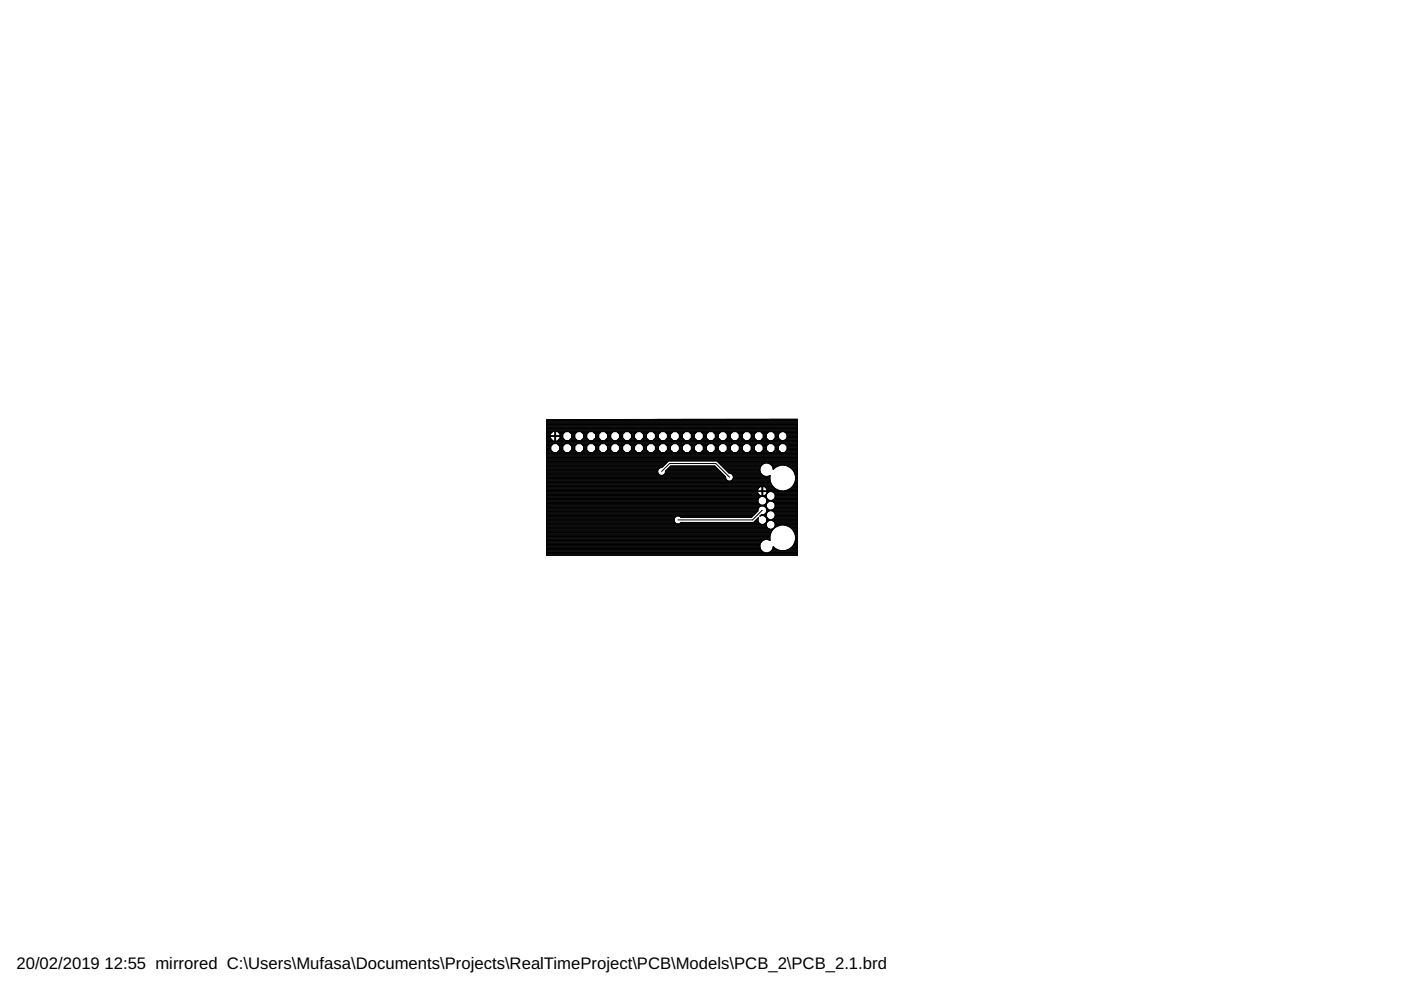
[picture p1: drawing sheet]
<svg xmlns="http://www.w3.org/2000/svg" width="297mm" height="210mm" viewBox="0 0 297 210" stroke-linecap="round" stroke-linejoin="round" font-family="sans-serif">
<defs><g id="words">
<g font-size="3.5">
<text x="3.5" y="205.4">20/02/2019</text>
<text x="22.2" y="205.4">12:55 mirrored C:\Users\Mufasa\Documents\Projects\RealTimeProject\PCB\Models\PCB_2\PCB_2.1.brd</text>
</g>
</g></defs>
<g fill="none" stroke="#000" stroke-width=".21">
<path d="M115.9 89l53.2-.1v28.9h-53.2zM115.9 98.2h25.4M115.9 94.1h53.2M115.9 93.4h1.3M115.9 92.4h3.4M115.9 92.5h3.4M115.9 93.5h53.2M115.9 98.8h24.8M115.9 97.7h53.2M115.9 99.9h23.5M115.9 99.8h23.5M115.9 99.7h23.6"/>
<path d="M115.9 99.5h23.7M115.9 99.4h23.8M115.9 99.3h23.9M115.9 99.2h24.1M115.9 99h24.5M115.9 98.9h24.7M115.9 98.7h24.9M115.9 98.6h25M115.9 98.4h25.1M115.9 98.3h25.3M115.9 98.1h25.5M115.9 98h25.6"/>
<path d="M115.9 97.9h25.7M115.9 97.6h53.2M115.9 97.5h53.2M115.9 97.4h53.2M115.9 97.2h53.2M115.9 97.1h53.2M115.9 97h53.2M115.9 96.9h53.2M115.9 96.8h53.2M115.9 96.6h53.2M115.9 96.5h53.2M115.9 96.4h53.2"/>
<path d="M115.9 96.3h53.2M115.9 96.2h53.2M115.9 96h53.2M115.9 95.9h1.4M115.9 95.8h1.3M115.9 95.7h1.2M115.9 95.5h1M115.9 95.4h.9M115.9 95.3h.9M115.9 95.2h.9M115.9 95.1h.9M115.9 95h.9"/>
<path d="M115.9 94.8h.9M115.9 94.7h.9M115.9 94.6h.9M115.9 94.5h1M115.9 94.3h1.2M115.9 94.2h1.3M115.9 94h53.2M115.9 93.9h53.2M115.9 93.7h53.2M115.9 93.6h53.2M115.9 93.3h1.1M115.9 93.1h1"/>
<path d="M115.9 93h.9M115.9 92.9h.8M115.9 92.8h.8M115.9 92.7h.8M115.9 92.3h.8M115.9 92.2h.8M115.9 92.1h.8M115.9 91.9h.9M115.9 91.8h1M115.9 91.7h1.1M115.9 91.6h1.2M115.9 91.5h1.4"/>
<path d="M115.9 91.3h53.2M115.9 91.2h53.2M115.9 91.1h53.2M115.9 91h53.2M115.9 90.8h53.2M115.9 90.7h53.2M115.9 90.6h53.2M115.9 90.5h53.2M115.9 90.4h53.2M115.9 90.3h53.2M115.9 90.1h53.2M115.9 90h53.2"/>
<path d="M115.9 89.9h53.2M115.9 89.8h53.2M115.9 89.6h53.2M115.9 89.5h53.2M115.9 89.4h53.2M115.9 89.3h53.2M115.9 89.2h53.2M115.9 89h53.2M116.7 92.4v-.4l.6-.6h.3v2.1M116.7 92.9l.6 .6M116.7 92.5v.4M117.3 94.1l-.5 .5v.8l.5 .5h.8l.6-.5v-.8l-.6-.5"/>
<path d="M117.6 93.4h.2M117.6 93.3h.2M117.6 93.1h.2M117.6 93h.2M117.6 92.9h.2M117.6 92.8h.2M117.6 92.7h.2M117.6 92.3h.2M117.6 92.2h.2M117.6 92.1h.2M117.6 91.9h.2M117.6 91.8h.2"/>
<path d="M117.6 91.7h.2M117.6 91.6h.2M117.6 91.5h.2M118.1 95.9h1.7M118.2 91.5h50.9M118.3 95.8h1.4M118.3 94.2h1.4M118.3 93.4h47.4M118.3 91.6h1.5M118.4 95.7h1.2M118.4 94.3h1.2M118.4 93.3h1.3"/>
<path d="M118.4 91.7h1.3M118.5 95.5h1M118.5 94.5h1M118.5 93.1h1.1M118.5 91.8h1.1M118.6 95.4h.7M118.6 94.6h.7M118.6 93h.9M118.7 95.3h.6M118.7 95.2h.6M118.7 95.1h.6M118.7 95h.6"/>
<path d="M118.7 94.8h.6M118.7 94.7h.6M118.7 91.9h.8M118.7 92.4v-.4l-.5-.6h-.4v2.1M118.7 92.5v.4M118.7 92.9l-.5 .6M118.7 92.9h.7M118.7 92.8h.6M118.7 92.7h.6M118.7 92.3h.6M118.7 92.2h.6M118.7 92.1h.6"/>
<path d="M119.3 92.1l.6-.6h.7l.6 .6v.8l-.6 .5M119.3 92.1v.8l.6 .5M119.9 94.1l-.6 .5M120.6 94.1l.6 .5v.8l-.6 .5h-.7l-.6-.5v-.8M120.7 95.9h1.7M120.7 91.6h1.7M120.8 95.8h1.4M120.8 94.2h1.4M120.8 93.3h1.5M120.8 91.7h1.4M120.9 93.1h1.2M120.9 95.7h1.2"/>
<path d="M120.9 94.3h1.2M120.9 91.8h1.2M121 95.5h1M121 94.5h1M121 93h1M121.1 91.9h.9M121.2 95.4h.7M121.2 94.6h.7M121.2 92.9h.7M121.2 92.1h.7M121.2 92.4h.7M121.2 92.5h.7"/>
<path d="M121.2 95.3h.7M121.2 95.2h.7M121.2 95.1h.7M121.2 95h.7M121.2 94.8h.7M121.2 94.7h.7M121.2 92.8h.7M121.2 92.7h.7M121.2 92.3h.7M121.2 92.2h.7M121.9 92.1l.5-.6h.8l.5 .6v.8l-.5 .5M121.9 92.1v.8l.5 .5"/>
<path d="M122.4 94.1l-.5 .5M123.2 94.1l.5 .5v.8l-.5 .5h-.8l-.5-.5v-.8M123.2 95.9h1.7M123.2 91.6h1.7M123.3 95.8h1.5M123.3 94.2h1.5M123.3 93.3h1.5M123.3 91.7h1.5M123.4 93.1h1.3M123.5 95.7h1.2M123.5 94.3h1.2M123.5 91.8h1.2"/>
<path d="M123.6 95.5h.9M123.6 94.5h.9M123.6 93h.9M123.6 91.9h.9M123.7 95.4h.7M123.7 94.6h.7M123.7 92.9h.7M123.7 92.1h.7M123.7 92.4h.7M123.7 92.5h.7M123.7 95.3h.7M123.7 95.2h.7"/>
<path d="M123.7 95.1h.7M123.7 95h.7M123.7 94.8h.7M123.7 94.7h.7M123.7 92.8h.7M123.7 92.7h.7M123.7 92.3h.7M123.7 92.2h.7M124.4 94.6v.8l.5 .5h.8l.6-.5v-.8M124.4 92.1l.5-.6h.8l.6 .6M124.4 92.1v.8l.5 .5M124.9 94.1l-.5 .5"/>
<path d="M125.7 94.1l.6 .5M125.8 95.9h1.6M125.8 91.6h1.6M125.9 95.8h1.4M125.9 94.2h1.4M125.9 93.3h1.4M125.9 91.7h1.4M126 93.1h1.2M126 95.7h1.2M126 94.3h1.2M126 91.8h1.2M126.1 95.5h1"/>
<path d="M126.1 94.5h1M126.1 93h1M126.1 91.9h1M126.2 95.4h.8M126.2 94.6h.8M126.2 92.9h.8M126.2 92.1h.8M126.3 92.1v.8l-.6 .5M126.3 92.4h.6M126.3 92.5h.6M126.3 95.3h.6M126.3 95.2h.6"/>
<path d="M126.3 95.1h.6M126.3 95h.6M126.3 94.8h.6M126.3 94.7h.6M126.3 92.8h.6M126.3 92.7h.6M126.3 92.3h.6M126.3 92.2h.6M126.9 94.6v.8l.6 .5h.7l.6-.5v-.8M126.9 92.1l.6-.6h.7l.6 .6M126.9 92.1v.8l.6 .5M127.5 94.1l-.6 .5"/>
<path d="M128.2 94.1l.6 .5M128.3 95.9h1.7M128.3 91.6h1.7M128.4 93.3h1.5M128.4 95.8h1.5M128.4 94.2h1.5M128.4 91.7h1.5M128.5 95.7h1.3M128.5 94.3h1.3M128.5 93.1h1.3M128.5 91.8h1.2M128.7 95.5h.9"/>
<path d="M128.7 94.5h.9M128.7 93h.9M128.7 91.9h.9M128.8 95.4h.7M128.8 94.6h.7M128.8 92.9h.7M128.8 92.1h.7M128.8 92.1v.8l-.6 .5M128.8 92.4h.7M128.8 92.5h.7M128.8 95.3h.7M128.8 95.2h.7"/>
<path d="M128.8 95.1h.7M128.8 95h.7M128.8 94.8h.7M128.8 94.7h.7M128.8 92.8h.7M128.8 92.7h.7M128.8 92.3h.7M128.8 92.2h.7M129.5 92.1l.5-.6h.8l.5 .6v.8l-.5 .5M129.5 92.1v.8l.5 .5M130 94.1l-.5 .5M130.8 94.1l.5 .5v.8l-.5 .5h-.8l-.5-.5v-.8"/>
<path d="M130.8 95.9h1.7M130.8 91.6h1.7M130.9 93.3h1.5M131 95.8h1.4M131 94.2h1.4M131 91.7h1.4M131.1 95.7h1.2M131.1 94.3h1.2M131.1 93.1h1.2M131.1 91.8h1.2M131.2 95.5h1M131.2 94.5h1"/>
<path d="M131.2 93h1M131.2 91.9h.9M131.3 95.4h.7M131.3 94.6h.7M131.3 92.9h.7M131.3 92.1h.7M131.3 92.4h.7M131.3 92.5h.7M131.3 95.3h.7M131.3 95.2h.7M131.3 95.1h.7M131.3 95h.7"/>
<path d="M131.3 94.8h.7M131.3 94.7h.7M131.3 92.8h.7M131.3 92.7h.7M131.3 92.3h.7M131.3 92.2h.7M132 92.1l.6-.6h.7l.6 .6v.8l-.6 .5M132 92.1v.8l.6 .5M132.6 94.1l-.6 .5M133.3 94.1l.6 .5v.8l-.6 .5h-.7l-.6-.5v-.8M133.4 95.9h1.7M133.4 91.6h1.7"/>
<path d="M133.5 93.3h1.4M133.5 95.8h1.4M133.5 94.2h1.4M133.5 91.7h1.4M133.6 95.7h1.2M133.6 94.3h1.2M133.6 93.1h1.2M133.6 91.8h1.2M133.7 95.5h1M133.7 94.5h1M133.7 93h1M133.7 91.9h1"/>
<path d="M133.8 92.9h.8M133.9 95.4h.7M133.9 94.6h.7M133.9 92.1h.7M133.9 92.4h.6M133.9 92.5h.6M133.9 95.3h.6M133.9 95.2h.6M133.9 95.1h.6M133.9 95h.6M133.9 94.8h.6M133.9 94.7h.6"/>
<path d="M133.9 92.8h.6M133.9 92.7h.6M133.9 92.3h.6M133.9 92.2h.6M135.1 94.1l-.6 .5v.8l.6 .5h.8l.5-.5v-.8l-.5-.5M135.1 93.4l-.6-.5v-.8l.6-.6h.8l.5 .6v.8l-.5 .5M135.9 95.9h1.7M135.9 91.6h1.7M136 93.3h1.5M136 95.8h1.5M136 94.2h1.5M136 91.7h1.5"/>
<path d="M136.1 95.7h1.3M136.1 94.3h1.3M136.1 93.1h1.3M136.2 91.8h1.2M136.3 95.5h.9M136.3 94.5h.9M136.3 93h.9M136.3 91.9h.9M136.4 92.9h.7M136.4 95.4h.7M136.4 94.6h.7M136.4 92.1h.7"/>
<path d="M136.4 92.4h.7M136.4 92.5h.7M136.4 95.3h.7M136.4 95.2h.7M136.4 95.1h.7M136.4 95h.7M136.4 94.8h.7M136.4 94.7h.7M136.4 92.8h.7M136.4 92.7h.7M136.4 92.3h.7M136.4 92.2h.7"/>
<path d="M137.6 94.1l-.5 .5v.8l.5 .5h.8l.6-.5v-.8l-.6-.5M137.6 93.4l-.5-.5v-.8l.5-.6h.8l.6 .6v.8l-.6 .5M138.5 95.9h1.6M138.5 91.6h1.6M138.6 93.3h1.4M138.6 95.8h1.4M138.6 94.2h1.4M138.6 91.7h1.4M138.7 95.7h1.2M138.7 94.3h1.2M138.7 93.1h1.2M138.7 91.8h1.2"/>
<path d="M138.8 95.5h1M138.8 94.5h1M138.8 93h1M138.8 91.9h1M138.9 92.9h.8M138.9 95.4h.8M138.9 94.6h.8M138.9 92.1h.8M139 92.4h.6M139 92.5h.6M139 95.3h.6M139 95.2h.6"/>
<path d="M139 95.1h.6M139 95h.6M139 94.8h.6M139 94.7h.6M139 92.8h.6M139 92.7h.6M139 92.3h.6M139 92.2h.6M140.2 94.1l-.6 .5v.8l.6 .5h.7l.6-.5v-.8l-.6-.5M140.2 93.4l-.6-.5v-.8l.6-.6h.7l.6 .6v.8l-.6 .5M140.3 100l1.7-1.7h9.8l2.9 2.9M141 95.9h1.7"/>
<path d="M141 91.6h1.7M141.1 99.9v.2M141.1 99.9h11.5M141.1 95.8h1.5M141.1 94.2h1.5M141.1 93.3h1.5M141.1 91.7h1.5M141.2 99.8h11.3M141.2 95.7h1.2M141.2 94.3h1.2M141.2 93.1h1.3M141.2 91.8h1.2"/>
<path d="M141.4 99.7h11M141.4 95.5h.9M141.4 94.5h.9M141.4 93h.9M141.4 91.9h.9M141.5 99.5h10.8M141.5 92.9h.7M141.5 95.4h.7M141.5 94.6h.7M141.5 92.1h.7M141.5 92.4h.7M141.5 92.5h.7"/>
<path d="M141.5 95.3h.7M141.5 95.2h.7M141.5 95.1h.7M141.5 95h.7M141.5 94.8h.7M141.5 94.7h.7M141.5 92.8h.7M141.5 92.7h.7M141.5 92.3h.7M141.5 92.2h.7M141.6 99.4h10.5M141.7 99.3h10.3"/>
<path d="M141.8 97.7l-1.4 1.4a.83 .83 0 0 0-1 1M141.8 99.2h10.1M141.9 99h9.9M142.1 98.9h9.6M142.2 98.8h9.4l2.2 2.3M142.2 98.8l-1.1 1.1M142.7 94.1l-.5 .5v.8l.5 .5h.8l.5-.5v-.8M143.5 94.1l.5 .5M143.5 95.9h1.7M143.5 91.6h1.7M143.6 95.8h1.5M143.6 94.2h1.5"/>
<path d="M143.6 93.3h1.5M143.7 91.7h1.4M143.8 95.7h1.2M143.8 94.3h1.2M143.8 93.1h1.2M143.8 91.8h1.2M143.9 93h1M143.9 95.5h.9M143.9 94.5h.9M143.9 91.9h.9M144 95.4h.7M144 94.6h.7"/>
<path d="M144 92.9h.7M144 92.1h.7M144 92.1l-.5-.6h-.8l-.5 .6v.8l.5 .5M144 92.1v.8l-.5 .5M144 92.4h.7M144 92.5h.7M144 95.3h.7M144 95.2h.7M144 95.1h.7M144 95h.7M144 94.8h.7M144 94.7h.7"/>
<path d="M144 92.8h.7M144 92.7h.7M144 92.3h.7M144 92.2h.7M144.7 92.1l.5-.6h.8l.6 .6M144.7 92.1v.8l.5 .5M145.2 94.1l-.5 .5v.8l.5 .5h.8l.6-.5v-.8M146 94.1l.6 .5M146.1 95.9h1.6M146.1 91.6h1.6M146.2 95.8h1.4M146.2 94.2h1.4"/>
<path d="M146.2 93.3h1.4M146.2 91.7h1.4M146.3 95.7h1.2M146.3 94.3h1.2M146.3 93.1h1.2M146.3 91.8h1.2M146.4 93h1M146.4 95.5h1M146.4 94.5h1M146.4 91.9h1M146.5 95.4h.8M146.5 94.6h.8"/>
<path d="M146.5 92.9h.8M146.6 92.1h.7M146.6 92.1v.8l-.6 .5M146.6 92.4h.6M146.6 92.5h.6M146.6 95.3h.6M146.6 95.2h.6M146.6 95.1h.6M146.6 95h.6M146.6 94.8h.6M146.6 94.7h.6M146.6 92.8h.6"/>
<path d="M146.6 92.7h.6M146.6 92.3h.6M146.6 92.2h.6M147.2 92.1l.6-.6h.8l.5 .6M147.2 92.1v.8l.6 .5M147.8 94.1l-.6 .5v.8l.6 .5h.8l.5-.5v-.8M148.6 94.1l.5 .5M148.6 95.9h1.7M148.6 91.6h1.7M148.7 95.8h1.5M148.7 94.2h1.5M148.7 93.3h1.5"/>
<path d="M148.7 91.7h1.5M148.8 95.7h1.3M148.8 94.3h1.3M148.8 93.1h1.3M148.8 91.8h1.3M148.9 93h1M149 95.5h.9M149 94.5h.9M149 91.9h.9M149.1 95.4h.7M149.1 94.6h.7M149.1 92.9h.7"/>
<path d="M149.1 92.1h.7M149.1 92.1v.8l-.5 .5M149.1 92.4h.7M149.1 92.5h.7M149.1 95.3h.7M149.1 95.2h.7M149.1 95.1h.7M149.1 95h.7M149.1 94.8h.7M149.1 94.7h.7M149.1 92.8h.7M149.1 92.7h.7"/>
<path d="M149.1 92.3h.7M149.1 92.2h.7M149.8 92.1l.5-.6h.8l.6 .6M149.8 92.1v.8l.5 .5M150.3 94.1l-.5 .5M151.1 94.1l.6 .5v.8l-.6 .5h-.8l-.5-.5v-.8M151.2 95.9h1.6M151.2 91.6h1.6M151.3 95.8h1.4M151.3 94.2h1.4M151.3 93.3h1.4M151.3 91.7h1.4"/>
<path d="M151.4 95.7h1.2M151.4 94.3h1.2M151.4 93.1h1.2M151.4 91.8h1.2M151.5 93h1M151.5 95.5h1M151.5 94.5h1M151.5 91.9h1M151.6 95.4h.8M151.6 94.6h.8M151.6 92.9h.8M151.6 92.1h.7"/>
<path d="M151.7 92.1v.8l-.6 .5M151.7 92.4h.6M151.7 92.5h.6M151.7 95.3h.6M151.7 95.2h.6M151.7 95.1h.6M151.7 95h.6M151.7 94.8h.6M151.7 94.7h.6M151.7 92.8h.6M151.7 92.7h.6M151.7 92.3h.6"/>
<path d="M151.7 92.2h.6M152 97.7l2.6 2.6a.83 .83 0 0 1 .9 1M152.1 97.9h17M152.2 98h16.9M152.3 92.1l.6-.6h.7l.6 .6M152.3 92.1v.8l.6 .5M152.3 98.1h16.8M152.5 98.2h16.6M152.6 98.3h9.3M152.7 98.4h9M152.8 98.6h8.8M152.9 94.1l-.6 .5"/>
<path d="M152.9 98.7h8.5M153.1 98.8h8.2M153.2 98.9h8.1M153.3 99h7.9M153.4 99.2h7.8M153.5 99.3h7.6M153.6 94.1l.6 .5v.8l-.6 .5h-.7l-.6-.5v-.8M153.7 99.4h7.4M153.7 95.9h1.7M153.7 91.6h1.7M153.8 99.5h7.3M153.8 95.8h1.5"/>
<path d="M153.8 94.2h1.5M153.8 93.3h1.5M153.8 91.7h1.4M153.9 99.7h7.2M153.9 95.7h1.2M153.9 94.3h1.2M153.9 93.1h1.2M153.9 91.8h1.2M154 99.8h7.1M154 93h1M154.1 95.5h.9M154.1 94.5h.9"/>
<path d="M154.1 91.9h.9M154.1 99.9h7M154.2 95.4h.7M154.2 94.6h.7M154.2 92.9h.7M154.2 92.1h.7M154.2 92.1v.8l-.6 .5M154.2 92.4h.7M154.2 92.5h.7M154.2 95.3h.7M154.2 95.2h.7M154.2 95.1h.7"/>
<path d="M154.2 95h.7M154.2 94.8h.7M154.2 94.7h.7M154.2 92.8h.7M154.2 92.7h.7M154.2 92.3h.7M154.2 92.2h.7M154.9 92.1l.5-.6h.8l.5 .6v.8l-.5 .5M154.9 92.1v.8l.5 .5M155.4 94.1l-.5 .5M156.2 94.1l.5 .5v.8l-.5 .5h-.8l-.5-.5v-.8M156.2 95.9h1.7"/>
<path d="M156.2 91.6h1.7M156.3 95.8h1.5M156.3 94.2h1.5M156.3 93.3h1.5M156.3 91.7h1.5M156.4 93.1h1.3M156.5 95.7h1.2M156.5 94.3h1.2M156.5 91.8h1.2M156.6 95.5h.9M156.6 94.5h.9M156.6 93h.9"/>
<path d="M156.6 91.9h.9M156.7 95.4h.7M156.7 94.6h.7M156.7 92.9h.7M156.7 92.1h.7M156.7 92.4h.7M156.7 92.5h.7M156.7 95.3h.7M156.7 95.2h.7M156.7 95.1h.7M156.7 95h.7M156.7 94.8h.7"/>
<path d="M156.7 94.7h.7M156.7 92.8h.7M156.7 92.7h.7M156.7 92.3h.7M156.7 92.2h.7M157.9 94.1l-.5 .5v.8l.5 .5h.8l.6-.5v-.8l-.6-.5M157.9 93.4l-.5-.5v-.8l.5-.6h.8l.6 .6v.8l-.6 .5M158.7 95.9h1.7M158.8 91.6h1.6M158.9 95.8h1.4M158.9 94.2h1.4M158.9 93.3h1.4"/>
<path d="M158.9 91.7h1.4M159 93.1h1.2M159 95.7h1.2M159 94.3h1.2M159 91.8h1.2M159.1 95.5h1M159.1 94.5h1M159.1 93h1M159.1 91.9h1M159.2 95.4h.8M159.2 94.6h.8M159.2 92.9h.8"/>
<path d="M159.2 92.1h.8M159.3 92.4h.6M159.3 92.5h.6M159.3 95.3h.6M159.3 95.2h.6M159.3 95.1h.6M159.3 95h.6M159.3 94.8h.6M159.3 94.7h.6M159.3 92.8h.6M159.3 92.7h.6M159.3 92.3h.6"/>
<path d="M159.3 92.2h.6M160.5 94.1l-.6 .5v.8l.6 .5h.8l.5-.5v-.8l-.5-.5M160.5 93.4l-.6-.5v-.8l.6-.6h.8l.5 .6v.8l-.5 .5M161.1 99.9a1.42 1.42 0 0 0 2.2 .9l-.1 .9M161.3 95.9h1.7M161.3 91.6h1.7M161.3 98.8l-.2 1.1M161.4 95.8h1.5M161.4 94.2h1.5M161.4 93.3h1.5M161.4 91.7h1.5M161.5 93.1h1.3"/>
<path d="M161.5 95.7h1.3M161.5 94.3h1.3M161.5 91.8h1.2M161.6 95.5h1M161.6 94.5h1M161.6 93h1M161.7 91.9h.9M161.7 98.4l-.4 .4M161.8 95.4h.7M161.8 94.6h.7M161.8 92.9h.7M161.8 92.1h.7"/>
<path d="M161.8 92.4h.7M161.8 92.5h.7M161.8 95.3h.7M161.8 95.2h.7M161.8 95.1h.7M161.8 95h.7M161.8 94.8h.7M161.8 94.7h.7M161.8 92.8h.7M161.8 92.7h.7M161.8 92.3h.7M161.8 92.2h.7"/>
<path d="M162.2 98.2l-.5 .2M162.8 98.2l.5 .2 .4 .4M163 94.1l-.5 .5v.8l.5 .5h.8l.6-.5v-.8l-.6-.5M163 93.4l-.5-.5v-.8l.5-.6h.8l.6 .6v.8l-.6 .5M163.1 98.3h6M163.4 98.4h5.7M163.5 98.6h5.6M163.6 98.7h1.8M163.7 98.8l.2 .7M163.7 98.8h1.3M163.8 98.9h.9M163.8 99h.7"/>
<path d="M163.8 95.9h1.7M163.8 91.6h1.9M163.9 99.2h.4M163.9 99.3h.3M163.9 99.5h.1M163.9 99.4h.2M164 95.8h1.4M164 94.2h1.4M164 93.3h1.4M164 91.7h1.4M164.1 93.1h1.2M164.1 95.7h1.2"/>
<path d="M164.1 94.3h1.2M164.1 91.8h1.2M164.2 95.5h1M164.2 94.5h1M164.2 93h1M164.2 91.9h1M164.3 95.4h.7M164.3 94.6h.7M164.3 92.9h.8M164.3 92.1h.8M164.4 92.4h.6M164.4 92.5h.6"/>
<path d="M164.4 95.3h.6M164.4 95.2h.6M164.4 95.1h.6M164.4 95h.6M164.4 94.8h.6M164.4 94.7h.6M164.4 92.8h.7M164.4 92.7h.6M164.4 92.3h.6M164.4 92.2h.7M165 92.3v.4M165 92.7l.1 .3"/>
<path d="M165.1 93l.3 .3M165.4 93.3l.4 .1 .7-.1M165.6 94.1l-.6 .5v.8l.6 .5h.7l.6-.5v-.8M166.2 93.4h2.9M166.2 91.6h2.9M166.3 94.1l.6 .5M166.4 95.9h2.7M166.5 91.7a.94 .94 0 0 0-1.5 .6M166.5 91.7l.4 .6M166.5 98.7h2.6M166.5 95.8h2.6M166.5 94.2h2.6"/>
<path d="M166.5 93.3h2.6M166.5 91.7h2.6M166.6 93.1h2.5M166.6 95.7h2.5M166.6 94.3h2.5M166.6 91.8h2.5M166.7 95.5h2.4M166.7 94.5h2.4M166.7 93h2.4M166.8 93l-.3 .3M166.8 91.9h2.3M166.8 92.9h2.3"/>
<path d="M166.8 92.1h2.3M166.8 92.8h2.3M166.8 92.2h2.3M166.9 95.4h2.2M166.9 94.6h2.2M166.9 92.3v.4M166.9 92.7l-.1 .3M166.9 92.4h2.2M166.9 92.5h2.2M166.9 95.3h2.2M166.9 95.2h2.2M166.9 95.1h2.2"/>
<path d="M166.9 95h2.2M166.9 94.8h2.2M166.9 94.7h2.2M166.9 92.7h2.2M166.9 92.3h2.2M166.9 98.8h2.2M167.2 98.9h1.9M167.4 99h1.7M167.6 99.2h1.5M167.6 99.2a2.69 2.69 0 0 0-3.7 .3M167.6 99.2a2.66 2.66 0 0 1 1.1 2.5M167.7 99.3h1.4"/>
<path d="M167.9 99.4h1.2M168 99.5h1.1M168.1 99.7h1M168.2 99.8h.9M168.2 99.9h.9M115.9 109.4h43.7M115.9 109.3h43.8M115.9 111.1h45.4M115.9 104.2h53.2M115.9 105.2h46.6M115.9 104.1h53.2M115.9 107.1h46.6"/>
<path d="M115.9 111.3h46.6M115.9 116.8h45.6M115.9 114.4h47.3M115.9 106.3h44.8M115.9 117.7h53.2M115.9 117.6h53.2M115.9 117.5h53.2M115.9 117.4h53.2M115.9 117.3h53.2M115.9 117.1h46.2M115.9 117h45.9M115.9 116.9h45.7"/>
<path d="M115.9 116.6h45.5M115.9 116.5h45.4M115.9 116.4h45.3M115.9 116.3h45.3M115.9 116.2h45.2M115.9 116.1h45.2M115.9 115.9h45.2M115.9 115.8h45.2M115.9 115.7h45.2M115.9 115.6h45.2M115.9 115.4h45.2M115.9 115.3h45.3"/>
<path d="M115.9 115.2h45.3M115.9 115.1h45.4M115.9 115h45.5M115.9 114.9h45.6M115.9 114.7h45.7M115.9 114.6h45.8M115.9 114.5h46.1M115.9 114.2h47.3M115.9 114.1h47.3M115.9 114h47.3M115.9 113.9h47.3M115.9 113.7h47.3"/>
<path d="M115.9 113.6h47.3M115.9 113.5h47.4M115.9 113.4h47.4M115.9 113.3h47.4M115.9 113.2h47.5M115.9 113h47.5M115.9 112.9h47.6M115.9 112.8h47.6M115.9 112.7h47.7M115.9 112.5h47.8M115.9 112.4h47.8M115.9 112.3h48"/>
<path d="M115.9 112.2h47.3M115.9 112.1h47M115.9 112h46.9M115.9 111.8h46.7M115.9 111.7h46.7M115.9 111.6h46.6M115.9 111.5h46.6M115.9 111.2h46.6M115.9 111h27.5M115.9 110.9h27.3M115.9 110.7h27.2M115.9 110.6h27.1"/>
<path d="M115.9 110.5h27.1M115.9 110.4h27M115.9 110.3h27M115.9 110.1h27M115.9 110h27.1M115.9 109.9h27.1M115.9 109.8h27.1M115.9 109.7h27.3M115.9 109.5h27.4M115.9 109.2h44M115.9 109.1h44.1M115.9 108.9h44.2"/>
<path d="M115.9 108.8h44.3M115.9 108.7h44.4M115.9 108.6h44.6M115.9 108.5h44.7M115.9 108.3h44.8M115.9 108.2h44.8M115.9 108.1h44.8M115.9 108h44.8M115.9 107.8h44.9M115.9 107.7h44.9M115.9 107.6h45M115.9 107.5h45.1"/>
<path d="M115.9 107.4h45.3M115.9 107.3h46.6M115.9 107h45.3M115.9 106.9h45.1M115.9 106.8h45M115.9 106.6h44.9M115.9 106.5h44.9M115.9 106.4h44.8M115.9 106.2h44.8M115.9 106h44.8M115.9 105.9h44.8M115.9 105.8h44.9"/>
<path d="M115.9 105.7h44.9M115.9 105.6h45M115.9 105.4h45.1M115.9 105.3h45.4M115.9 105.1h45.3M115.9 105h45.1M115.9 104.8h44.9M115.9 104.7h44.9M115.9 104.6h44.8M115.9 104.5h44.7M115.9 104.4h44.7M115.9 104h44.7"/>
<path d="M115.9 103.9h44.7M115.9 103.8h44.8M115.9 103.6h44.8M115.9 103.5h44.9M115.9 103.4h45M115.9 103.3h45.2M115.9 103.1h45.5M115.9 103h47.9M115.9 102.9h47.8M115.9 102.8h47.7M115.9 102.7h47.7M115.9 102.6h47.6"/>
<path d="M115.9 102.4h47.5M115.9 102.3h47.5M115.9 102.2h47.5M115.9 102.1h47.4M115.9 101.9h38.5M115.9 101.8h38.2M115.9 101.7h38.1M115.9 101.6h38M115.9 101.5h38M115.9 101.3h37.9M115.9 101.2h37.9M115.9 101.1h37.9"/>
<path d="M115.9 101h37.8M115.9 100.9h37.7M115.9 100.7h24.1M115.9 100.6h23.8M115.9 100.5h23.7M115.9 100.4h23.7M115.9 100.2h23.6M115.9 100.1h23.5M115.9 100h23.5M139.4 100.1a.84 .84 0 0 0 .9 .7 .84 .84 0 0 0 .8-.7M140.6 100.7h12.9M140.8 100.6h12.6"/>
<path d="M140.9 100.5h12.3M141 100.4h12.1M141.1 100.2h11.9M141.1 100.1h11.8M141.1 100h11.7M142.9 110.4l.4 .6 .3 .1M143 109.8l-.1 .6M143.3 109.5l-.3 .3M143.6 109.4l-.3 .1M143.9 109.4l.3 .1M144.1 111h17M144.2 109.5h15.3"/>
<path d="M144.3 110.9h16.6M144.4 109.7h15M153.8 101.1v.2M153.8 101.3a.84 .84 0 0 0 .9 .7 .84 .84 0 0 0 .8-.7M154.3 100h6.9M154.4 100.1h6.8M154.5 100.2h6.8M154.9 100.4h6.4M155 101.9h8.3M155.2 100.5h6.2M155.2 101.8h8.1M155.3 101.7h7.9"/>
<path d="M155.3 100.6h6.2M155.4 101.6h7.8M155.4 100.7h6.3M155.4 100.9h6.5M155.4 101.5h7.8M155.5 101.3h7.7M155.5 101.2h7.7M155.5 101.1h7.7M155.5 101h6.7M159.8 110.7h1M159.9 110.6h.9M160 110.5h.7"/>
<path d="M160.2 110.4h.5M160.3 110.3h.4M160.4 110.1h.3M160.5 110h.2M160.6 104.2l.4 .7M160.6 104.1h.1M160.7 109.9h.1M160.7 108.4l-1.4 1.3h-14.9l-.2-.2M160.7 108.4a.95 .95 0 0 1 .9-1.1 .95 .95 0 0 1 1 1 .95 .95 0 0 1-1.2 .8l-.3 .4 .3-.2M160.7 110v.4M160.7 106.4l.4 .6 .3 .1M160.7 110l.1-.3-1 1.1h-15.4l-.5 .3"/>
<path d="M160.7 110.4a.96 .96 0 0 0 .9 .8 .96 .96 0 0 0 1-.8M160.8 109.8h.1M161.1 103.3l-.4 .3-.1 .5M161.1 109.4h.1M161.1 115.5v.6M161.1 116.1a1.44 1.44 0 0 0 1.4 1.1 1.44 1.44 0 0 0 1.4-1.1M161.2 109.3h1.3M161.4 109.2h1.1M161.4 105.2a.96 .96 0 0 0-.7 1.2M161.5 103.1l-.4 .2M161.5 103.1h.1M161.6 103.1v2.1l-.6-.3"/>
<path d="M161.6 105.1h.1M161.6 105h.1M161.6 104.8h.1M161.6 104.7h.1M161.6 104.6h.1M161.6 104.5h.1M161.6 104.4h.1M161.6 104h.1M161.6 103.9h.1M161.6 103.8h.1M161.6 103.6h.1M161.6 103.5h.1"/>
<path d="M161.6 103.4h.1M161.6 103.3h.1M161.6 103.1h.1M161.6 108.2l-2 2h-15.8M161.7 105.2h.1M161.7 103.1v2.1M161.7 103.1h.1M161.7 103.1l.5 .2M161.7 114.6l-.6 .9M161.8 105.2a.96 .96 0 0 1 .8 1.2M161.8 109.3l.6 .4 .2 .3M161.9 103.1h2"/>
<path d="M162 111.1h.5M162 105.3h.5M162.1 109.1h.4M162.1 107.4h.4M162.1 109.4h.4M162.1 107h.4M162.1 105.1h.4M162.2 103.3l.4 .5M162.2 103.3h1.8M162.2 111h.3M162.2 105.4h.3M162.2 114.4l-.5 .2"/>
<path d="M162.2 108.9h.3M162.2 107.5h.3M162.3 109.5h.2M162.3 106.9h.2M162.3 105h.2M162.3 104.9l-.6 .3M162.3 110.9h.3M162.3 108.8h.3M162.3 105.6h.3M162.3 103.4h1.8M162.4 109.7h.2M162.4 107.6h.2"/>
<path d="M162.4 106.8h.2M162.4 104.8h.1M162.4 104.8l-.1 .1M162.4 110.7h.2M162.4 105.7h.2M162.5 109.8h.1M162.5 108.7h.1M162.5 107.7h.1M162.5 106.6h.1M162.5 103.5h1.8M162.5 107a.95 .95 0 0 0 .4 1 .95 .95 0 0 0 1 0M162.5 109v.4"/>
<path d="M162.5 109.4l.1 .3M162.5 105.3l.1 .4M162.5 110.6h.2M162.5 108.6h.2M162.5 107.8h.2M162.5 105.8h.2M162.5 109.9h.3M162.5 106.5h.3M162.5 104.7h.1M162.5 110.5h.3M162.5 108.5h.4M162.5 105.9h.3"/>
<path d="M162.5 103.6h2M162.6 110h.3M162.6 108h.3M162.6 106.4h.3M162.6 110v.4M162.6 106.4l-.2 .3-.6 .4M162.6 106.3h.6M162.6 110.4h.5M162.6 110.3h6.5M162.6 110.1h.6M162.6 108.3h.5M162.6 108.2h6.5"/>
<path d="M162.6 108.1h.5M162.6 106.2h6.5M162.6 106h.5M162.6 104.6h.1M162.6 103.8v.1M162.6 103.8h2.1M162.6 110.7a.96 .96 0 0 0 .8 1.5 .96 .96 0 0 0 .8-1.5M162.6 110.7a.96 .96 0 0 1 1.6 0M162.6 108.7l-.1 .3M162.6 109.7l.3 .3M162.6 106.7l-.1 .3M162.6 105.7a.96 .96 0 0 0 1.6 0"/>
<path d="M162.6 104.5h.2M162.6 103.9l.1 .2M162.6 104.4h.3M162.6 103.9h2.3M162.7 104.1h.1M162.7 104.2l-.3 .6M162.7 104h2.6M162.8 114.4l.5 .2-.1-.2M162.9 110l.3 .2 .7-.2M162.9 106.4l-.3 .3M162.9 106.4l.3-.1 .7 .1M162.9 101h.3"/>
<path d="M163 117.1h6.1M163 114.5h.3M163.2 100.9h.1M163.2 104.2a.96 .96 0 0 0-.7 1.1M163.2 101.7l.2 .7M163.3 117h5.8M163.4 113l-.2 1.4M163.4 102.4l.4 .6M163.4 116.9h5.7M163.5 116.8h5.6M163.6 104.2a.96 .96 0 0 1 .8 1.1M163.6 112.2h.4"/>
<path d="M163.7 106.3h5.4M163.7 116.6h1.5M163.7 110.1h5.4M163.7 108.3h5.4M163.7 108.1h5.4M163.7 116.5h1.1M163.7 110.4h5.4M163.7 106h5.4M163.8 103l.5 .5M163.8 116.4h.8M163.9 116.3h.5M163.9 116.2h.3"/>
<path d="M163.9 112.1h.2M163.9 104.4h5.2M163.9 116.1v-.2l1 .7 .7 .2M163.9 108.4a.93 .93 0 0 0-1.3 .3M163.9 108.4l.3 .3M163.9 106.4l.3 .3M163.9 116.1h.2M163.9 115.9h.1M163.9 110h5.2M164 108.5h5.1M164 108h5.1M164 106.4h5.1"/>
<path d="M164 110.5h5.1M164 105.9h5.1M164 112h.2M164 104.5h5.1M164.1 109.9h5M164.1 106.5h5M164.1 108.6h5M164.1 107.8h5M164.1 110.6h5M164.1 105.8h5M164.2 111.8h.2M164.2 104.6h4.9"/>
<path d="M164.2 109.8h4.9M164.2 106.6h4.9M164.2 106.7a.94 .94 0 0 1-.3 1.3M164.2 108.7l.2 .3M164.2 109.7l-.3 .3M164.2 110.7h4.9M164.2 108.7h4.9M164.2 107.7h4.9M164.2 105.7h4.9M164.2 111.7h.4M164.2 104.7h4.9M164.3 109.7h4.8"/>
<path d="M164.3 108.8h4.8M164.3 107.6h4.8M164.3 106.8h4.8M164.3 105.6h4.8M164.3 103.5l1.3 .6M164.3 110.9h4.8M164.3 111.6h.5M164.3 109.5h4.8M164.3 107.5h4.8M164.3 106.9h4.8M164.3 104.8h4.8M164.3 111h4.8"/>
<path d="M164.3 108.9h4.8M164.3 105.4h4.8M164.3 109.4h4.8M164.3 111.5h.8M164.3 107h4.8M164.3 105h4.8M164.4 109.3h4.7M164.4 111.1h4.7M164.4 105.2h4.7M164.4 107.1h4.7M164.4 111.3h4.7M164.4 109l-.2 .7"/>
<path d="M164.4 105.3l-.2 .4M164.4 111.2h4.7M164.4 109.2h4.7M164.4 109.1h4.7M164.4 107.4h4.7M164.4 107.3h4.7M164.4 105.3h4.7M164.4 105.1h4.7M165.6 111.3a2.61 2.61 0 0 0-2.2 1.7M166.3 111.3a2.68 2.68 0 0 1 2.2 1.7M166.6 104h2.5M166.7 116.6h2.4"/>
<path d="M166.8 111.5h2.3M167 103.9l-.7 .2M167 103.9h2.1M167.1 116.5h2M167.1 111.6h2M167.2 103.8h1.9M167.3 116.4h1.8M167.3 111.7h1.8M167.4 103.6h1.7M167.5 116.3h1.6M167.5 111.8h1.6M167.6 103.5h1.5"/>
<path d="M167.7 116.2h1.4M167.7 112h1.4M167.8 103.4h1.3M167.8 116.1h1.3M167.8 112.1h1.3M167.9 103.3h1.2M167.9 115.9h1.2M167.9 112.2h1.2M168 103.1h1.1M168 115.8h1.1M168 112.3h1.1M168.1 103l-1.1 .9"/>
<path d="M168.1 103h1M168.1 115.7h1M168.1 112.4h1M168.2 102.9h.9M168.2 115.6h.9M168.2 112.5h.9M168.3 102.8h.8M168.3 115.4h.8M168.3 112.7h.8M168.3 100h.8M168.3 115.3h.8M168.3 102.7h.8"/>
<path d="M168.4 112.8h.7M168.4 100.1h.7M168.4 102.6h.7M168.4 115.2h.7M168.4 112.9h.7M168.4 100.2h.7M168.5 102.4h.6M168.5 113l.2 1.4M168.5 115.1h.6M168.5 113h.6M168.5 115h.6M168.5 102.3h.6"/>
<path d="M168.5 100.4h.6M168.5 113.2h.6M168.5 102.2h.6M168.5 100.5h.6M168.6 114.9h.5M168.6 113.3h.5M168.6 114.7h.5M168.6 102.1h.5M168.6 100.6h.5M168.6 113.4h.5M168.6 100.7h.5M168.6 114.6h.5"/>
<path d="M168.6 113.5h.5M168.6 101.9h.5M168.6 114.5h.5M168.6 101.8h.5M168.6 100.9h.5M168.7 101.7l-.6 1.3M168.7 114.4a2.68 2.68 0 0 1-2.4 2.4M168.7 114.4h.4M168.7 114.2h.4M168.7 114.1h.4M168.7 114h.4M168.7 113.9h.4"/>
<path d="M168.7 113.7h.4M168.7 113.6h.4M168.7 101.7h.4M168.7 101.6h.4M168.7 101.5h.4M168.7 101.3h.4M168.7 101.2h.4M168.7 101.1h.4M168.7 101h.4"/>
</g>
<use href="#words"/>
</svg>
